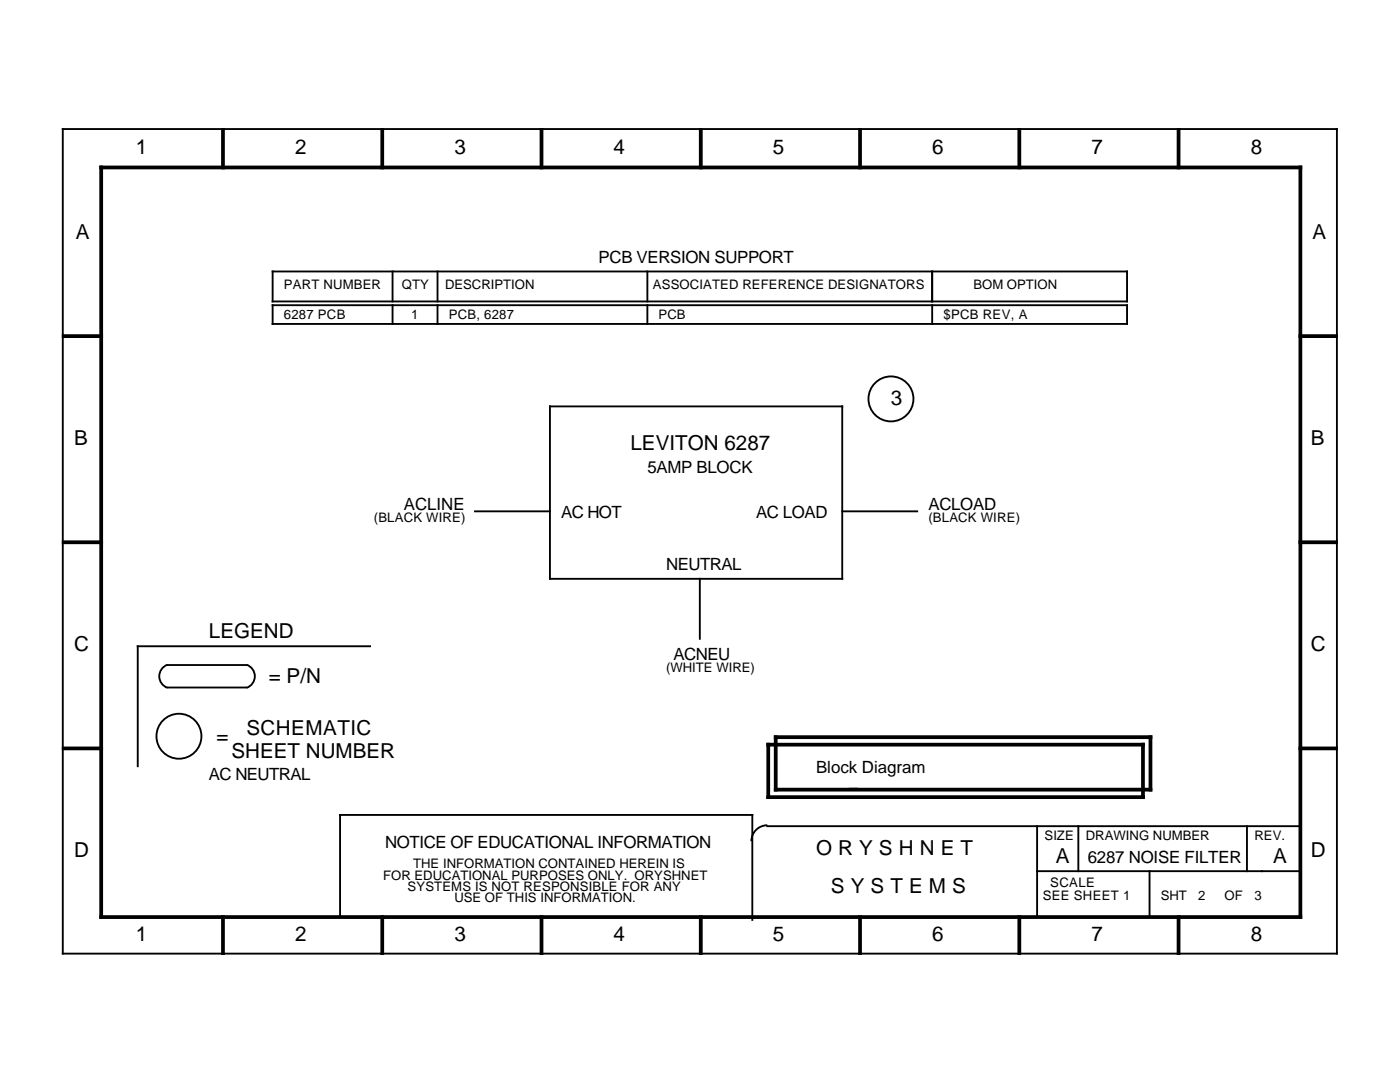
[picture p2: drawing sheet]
<svg xmlns="http://www.w3.org/2000/svg" width="279mm" height="216mm" viewBox="0 0 279 216" stroke-linecap="round" stroke-linejoin="round" font-family="sans-serif">
<defs><g id="words">
<g font-size="4.1">
<text x="27.1" y="30.8">1</text>
<text x="58.9" y="30.8">2</text>
<text x="90.7" y="30.8">3</text>
<text x="122.5" y="30.8">4</text>
<text x="154.3" y="30.8">5</text>
<text x="186" y="30.8">6</text>
<text x="217.8" y="30.8">7</text>
<text x="249.6" y="30.8">8</text>
<text x="15.1" y="47.6">A</text>
<text x="261.9" y="47.6">A</text>
<text x="177.8" y="80.9">3</text>
<text x="14.8" y="88.8">B</text>
<text x="125.8" y="89.9">LEVITON 6287</text>
<text x="261.6" y="88.8">B</text>
<text x="14.8" y="129.9">C</text>
<text x="41.7" y="127.3">LEGEND</text>
<text x="261.6" y="129.9">C</text>
<text x="53.7" y="136.3">= P/N</text>
<text x="43.2" y="148.2">=</text>
<text x="49.2" y="146.7">SCHEMATIC</text>
<text x="46.2" y="151.2">SHEET NUMBER</text>
<text x="14.8" y="171">D</text>
<text x="162.9" y="170.7">O R Y S H N E T</text>
<text x="210.7" y="172.1">A</text>
<text x="254.1" y="172.1">A</text>
<text x="261.6" y="171">D</text>
<text x="165.8" y="178.1">S Y S T E M S</text>
<text x="27.1" y="187.9">1</text>
<text x="58.9" y="187.9">2</text>
<text x="90.7" y="187.9">3</text>
<text x="122.5" y="187.9">4</text>
<text x="154.3" y="187.9">5</text>
<text x="186" y="187.9">6</text>
<text x="217.8" y="187.9">7</text>
<text x="249.6" y="187.9">8</text>
</g>
<g font-size="3.4">
<text x="119.5" y="52.5">PCB VERSION SUPPORT</text>
<text x="129.2" y="94.4">5AMP BLOCK</text>
<text x="80.6" y="101.8">ACLINE</text>
<text x="185.3" y="101.8">ACLOAD</text>
<text x="112" y="103.3">AC HOT</text>
<text x="150.9" y="103.3">AC LOAD</text>
<text x="132.9" y="113.8">NEUTRAL</text>
<text x="134.4" y="131.8">ACNEU</text>
<text x="41.7" y="155.7">AC NEUTRAL</text>
<text x="162.9" y="154.2">Block Diagram</text>
<text x="76.8" y="169.2">NOTICE OF EDUCATIONAL INFORMATION</text>
<text x="217.1" y="172.1">6287 NOISE FILTER</text>
</g>
<g font-size="2.6">
<text x="56.7" y="57.7">PART NUMBER</text>
<text x="80.2" y="57.7">QTY</text>
<text x="88.8" y="57.7">DESCRIPTION</text>
<text x="130.3" y="57.7">ASSOCIATED REFERENCE DESIGNATORS</text>
<text x="194.3" y="57.7">BOM OPTION</text>
<text x="56.7" y="63.7">6287 PCB</text>
<text x="82.1" y="63.7">1</text>
<text x="89.6" y="63.7">PCB, 6287</text>
<text x="131.4" y="63.7">PCB</text>
<text x="188.3" y="63.7">$PCB REV, A</text>
<text x="74.6" y="104.1">(BLACK WIRE)</text>
<text x="185.3" y="104.1">(BLACK WIRE)</text>
<text x="132.9" y="134">(WHITE WIRE)</text>
<text x="208.5" y="167.7">SIZE</text>
<text x="216.7" y="167.7">DRAWING NUMBER</text>
<text x="250.4" y="167.7">REV.</text>
<text x="82.5" y="173.3">THE INFORMATION CONTAINED HEREIN IS</text>
<text x="76.5" y="175.5">FOR EDUCATIONAL PURPOSES ONLY. ORYSHNET</text>
<text x="81.3" y="177.8">SYSTEMS IS NOT RESPONSIBLE FOR ANY</text>
<text x="208.1" y="179.6">SEE SHEET 1</text>
<text x="209.6" y="177">SCALE</text>
<text x="231.7" y="179.6">SHT</text>
<text x="239.1" y="179.6">2</text>
<text x="244.4" y="179.6">OF</text>
<text x="250.4" y="179.6">3</text>
<text x="90.7" y="180">USE OF THIS INFORMATION.</text>
</g>
</g></defs>
<g fill="none" stroke="#000" stroke-width=".37">
<path d="M12.5 25.7h254.3v164.6h-254.3zM54.4 54.2h170.5v6h-170.5zM78.3 54.2v6M87.3 54.2v6M129.2 54.2v6M186 54.2v6M54.4 60.9h170.5v3.7h-170.5zM78.3 60.9v3.7M87.3 60.9v3.7M129.2 60.9v3.7M186 60.9v3.7M109.8 81.1h58.3v34.4h-58.3z"/>
<path d="M94.8 102h15M139.7 115.5v12M168.1 102h14.9M33.4 132.6a2.43 2.43 0 0 0-1.6 2.3 2.43 2.43 0 0 0 1.6 2.3M33.5 137.2h15.7M33.5 132.7h15.7M49.2 132.6a2.43 2.43 0 0 1 1.7 2.3 2.43 2.43 0 0 1-1.7 2.3M73.9 129h-46.4v23.9M169.6 157.4h1.5M153.1 164.7a3.2 3.2 0 0 0-3.1 3.1M153.1 164.9h106.2M207 173.8h52.3"/>
<path d="M207 164.9v17.9M215.2 164.9v8.9M229.4 173.8v9M248.9 164.9v8.9M67.9 182.8v-20.2h82.2v21"/>
<circle cx="177.8" cy="79.6" r="4.5"/>
<circle cx="35.7" cy="146.9" r="4.5"/>
</g>
<g fill="none" stroke="#000" stroke-width=".75">
<path d="M20.2 33.4h239.3v149.6h-239.3zM44.5 25.9v7.5M76.3 25.9v7.5M108.1 25.9v7.5M139.9 25.9v7.5M171.6 25.9v7.5M203.4 25.9v7.5M235.2 25.9v7.5M12.7 67.1h7.5M259.5 67.1h7.5M12.7 108.2h7.5M259.5 108.2h7.5"/>
<path d="M12.7 149.3h7.5M153.3 148.6h74.8v10.5h-74.8zM154.8 147.1h74.8v10.5h-74.8zM259.5 149.3h7.5M44.5 183v7.5M76.3 183v7.5M108.1 183v7.5M139.9 183v7.5M171.6 183v7.5M203.4 183v7.5M235.2 183v7.5"/>
</g>
<use href="#words"/>
</svg>
